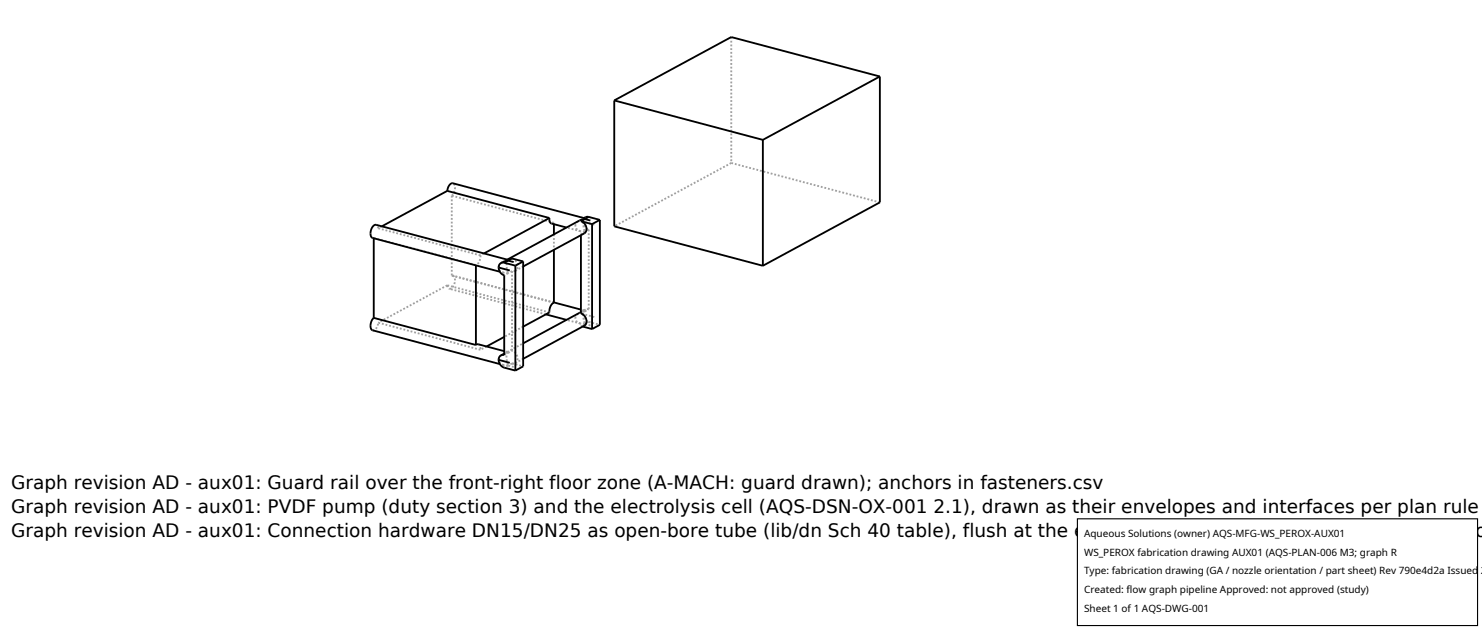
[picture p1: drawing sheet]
<svg xmlns="http://www.w3.org/2000/svg" width="212mm" height="90mm" viewBox="0 0 212 90" stroke-linecap="round" stroke-linejoin="round" font-family="sans-serif">
<defs><g id="words">
<g font-size="2.6">
<text x="1.6" y="69.8">Graph revision AD - aux01: Guard rail over the front-right floor zone (A-MACH: guard drawn); anchors in fasteners.csv</text>
<text x="1.6" y="73.3">Graph revision AD - aux01: PVDF pump (duty section 3) and the electrolysis cell (AQS-DSN-OX-001 2.1), drawn as their envelopes and interfaces per plan rule</text>
<text x="1.6" y="76.7">Graph revision AD - aux01: Connection hardware DN15/DN25 as open-bore tube (lib/dn Sch 40 table), flush at the envelope faces; atmospheric per duty sectio</text>
</g>
<g font-size="1.4">
<text x="154.8" y="76.6">Aqueous Solutions (owner) AQS-MFG-WS_PEROX-AUX01</text>
<text x="154.8" y="79.3">WS_PEROX fabrication drawing AUX01 (AQS-PLAN-006 M3; graph R</text>
<text x="154.8" y="82">Type: fabrication drawing (GA / nozzle orientation / part sheet) Rev 790e4d2a Issued 2</text>
<text x="154.8" y="84.7">Created: flow graph pipeline Approved: not approved (study)</text>
<text x="154.8" y="87.4">Sheet 1 of 1 AQS-DWG-001</text>
</g>
</g></defs>
<g fill="none" stroke="#a0a0a0" stroke-width=".26" stroke-dasharray=".3 .3" stroke-linecap="butt">
<path d="M104.4 5.3v18M53.2 34h.2M54 32.6l-.1-.3-.2-.2M54.5 32.3l-.5 .3M64.5 27.9v11.5M64.5 27.9l.3-.4 .2-.6-.1-.5-.2-.2M64.7 39.4h-.2M68 37.9l-14.6-3.9M68.6 36.5l-14.6-3.9M68.6 36.5l-.2 .9-.4 .5M69.1 36.2l-.5 .3M71.2 38.2l.2-.4 .4-.4"/>
<path d="M72 39l-.6-.3-.2-.5M72 39l-.6-.2M72.3 37.6l.3 1.4M72.4 37.1l-.1 .5M72.5 37.1h-.1M72.6 39h-.6M72.6 39l-.6 .3M73.1 36.9l.5 .3 .3 .6v.5l-.3 .4M73.1 38.7l-.5 .3M73.1 38.7v11.4M73.6 38.7h-.5M73.6 38.7l1.1-.6"/>
<path d="M79.1 31.8v.2M79.1 33.5v2.2M79.1 31.8l-14.6-3.9M79.1 31.8l-.3 .1M82.2 32.3l.1-.5 .4-.3M82.9 33l-.5-.3-.2-.4M82.9 33l-2-.5M83 33.4l.4-.1M83 33.4v.2M83.3 31.7l.2 1.4M83.3 31.7l.3 .7 .5 .4M83.4 31.1l-.1 .6"/>
<path d="M83.5 33.1l-.6-.1M83.5 33.1l-.5 .3M83.6 31l-.2 .3-.1 .4M84.1 32.8l-.6 .3M84.1 32.8v11.4M84.9 32.1l-1.6-.4M104.4 23.3l21.3 5.6M104.4 23.3l-16.7 9M53.2 47.2l.3-.1 .2-.2 .3-.8M63.9 40.7l-9.9 5.4M63.9 40.7l.1 .4 .2 .1M64.2 41.2l.4-.1 .3-.7 .1-.7-.3-.3"/>
<path d="M68.3 49.2l.3 .2v.5M68.6 49.9l-14.6-3.8M69.5 49.5l-.9 .4M71.2 51.4l.2-.4 .4-.4M72 52.1l-.6-.3-.2-.4M72 52.1l-.6-.1M72 50.5l.6-.1M72 50.7l.6-.3M72.3 50.8l.3 1.4M72.4 50.3l-.1 .5M72.4 50.3l2.3-1.3M72.5 50.3h-.1"/>
<path d="M72.5 50.3l-.5-.2M72.6 50.4l-.1-.1M72.6 52.2l-.6-.1M72.6 50.4l.5-.3M72.6 52.2l-.6 .3M73.1 51.9l.5-.1M73.1 51.9l-.5 .3M73.1 51.9l1.6 .4M73.4 52.4l-.8-.2M73.6 51.8l.3-.3v-.5l-.3-.6-.5-.3M73.6 51.8l1.1-.6M74.7 46.6l-2.7 1.5"/>
<path d="M78 44.9l-13.8-3.7M78.5 44.6l-14.6-3.9M79.1 43.2l-14.6-3.8M79.1 43.2l-14.4-3.8M82.2 45.5l.1-.5 .4-.3M82.9 46.2l-.5-.3-.2-.4M82.9 46.2l-2-.5M83 44.6l.5-.1M83 44.8l.5-.3M83 46.6h.2M83.3 44.8l.2 1.5M83.3 44.8l.3 .8 .5 .4"/>
<path d="M83.4 44.3l-.1 .5M83.4 44.3l.2-.1M83.4 44.3l-.4-.1M83.4 46.5l-.4 .1M83.5 44.5l-.1-.2M83.5 46.3l-.6-.1M83.5 46.3l-.5 .3M83.5 44.5l.6-.3M83.6 44.2l-.2 .3-.1 .3M84.1 44.2h-.5M84.1 46l-.6 .3M84.1 46l1.6 .4"/>
<path d="M84.3 46.5l-.8-.2M84.9 45.3l-1.6-.5"/>
</g>
<g fill="none" stroke="#000" stroke-width=".26">
<path d="M87.7 14.3l21.3 5.7M87.7 14.3v18l21.3 5.6M109 20v17.9M125.7 10.9l-21.3-5.6-16.7 9M125.7 10.9v18l-16.7 9M125.7 10.9l-16.7 9.1M53.4 34v11.4M63.9 27.3l.3-.9 .2-.2h.3l18.7 4.9M63.9 27.3l-9.4 5M63.9 27.3l14.6 3.8M68 37.9v11.4M71.2 38.2l.3 .7 .5 .4v11.4h-.4"/>
<path d="M71.2 38.2l1.6 .4M71.6 37.6l-.3 .2-.1 .4M72 37.5l-.4 .1M72 37.5l1.6 .4M72.5 37.1l-18.8-5-.4 .2-.3 .5-.1 .8 .3 .4 18.2 4.8M72.5 37.1l.1 .1M72.6 37.2l-1 .4M72.6 37.2l.8 .2M73.6 37.9v15M74.7 37.3l-1.6-.4-1.1 .6M74.7 37.3v15l-1.1 .6M74.7 37.3l-1.1 .6"/>
<path d="M78.5 31.1v.5l.2 .3 2.2 .6M78.5 31.1l-9.4 5.1M79.1 35.7v7.5l-.2 .2-.3 .3-.1 .9-3.8 2M79.1 32v1.5M83 31.6l.4 .3 .3 .4v.6l-.2 .4-8.8 4.8M83 33.6v11.2l.3 .2 .3 .3 .2 .5-.1 .4-.3 .3-8.7 4.7M83 31.6l1.6 .4M83.4 31.1l.1 .2M83.5 31.3l-.7 .2-10.4 5.6M83.5 31.3l.8 .2M84.1 31h-.3l-.4 .1M84.1 31l-1.1 .6"/>
<path d="M84.1 31l1.6 .4M84.6 32v15M85.7 31.4l-1.1 .6M85.7 31.4v15l-1.1 .6M53.4 45.4l-.3 .4-.2 .6 .1 .5 .2 .3 18.2 4.8M53.4 45.4l14.6 3.9M68 49.3l.3-.1 3.7 .9M71.2 51.4l.2 .6 .3 .4 1.9 .5M71.2 51.4l1.6 .4M71.6 50.7l-.3 .3-.1 .4M72 50.5l-.4 .2M72 48.1l-2.5 1.4"/>
<path d="M78 44.9l2.9 .8M79.1 43.2l3.9 1M83 44.6l-8.3 4.4M83.2 46.6l1.4 .4"/>
</g>
<path d="M153.9 74.1h57.1v15.2h-57.1z" fill="#fff" stroke="#000" stroke-width=".16"/>
<use href="#words"/>
</svg>
